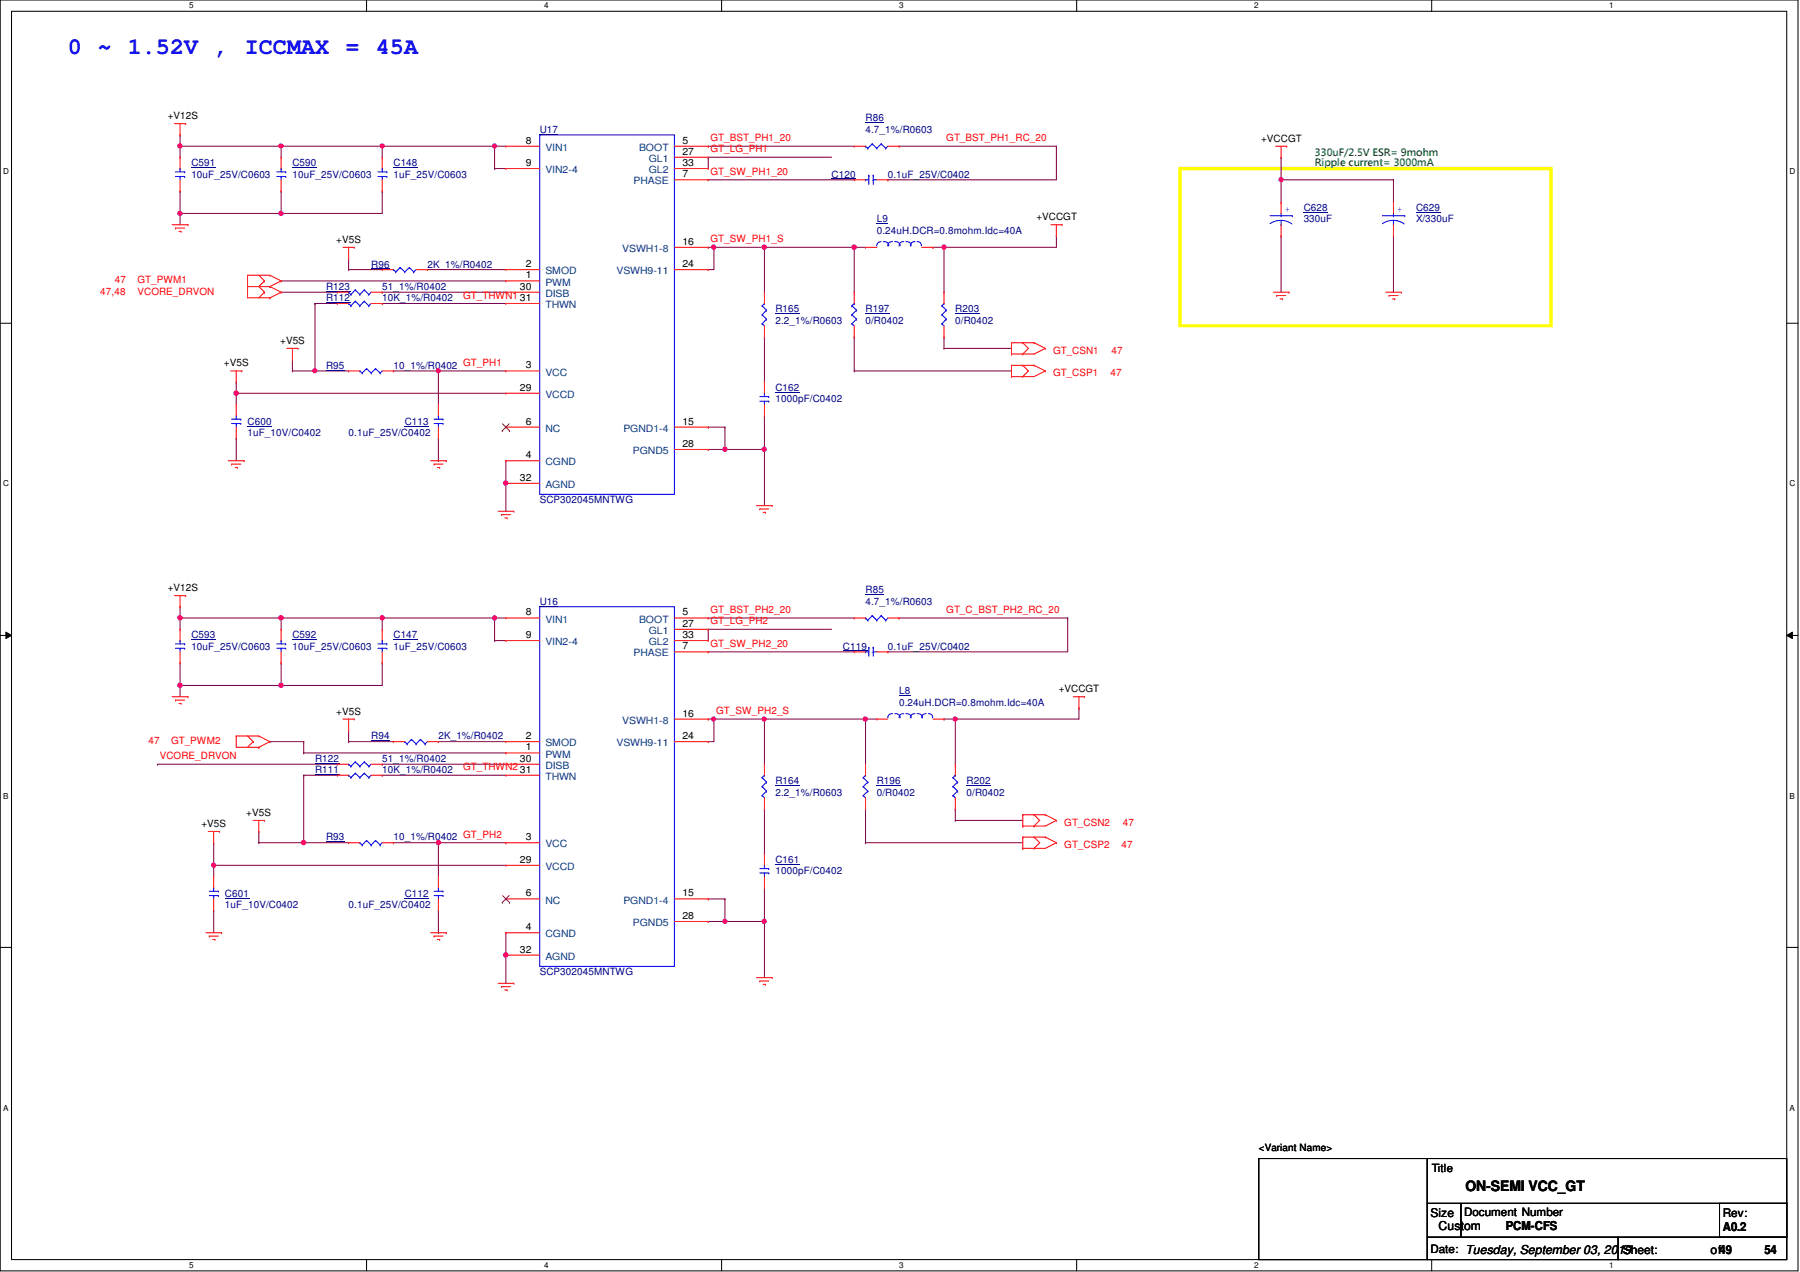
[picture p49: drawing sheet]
<svg xmlns="http://www.w3.org/2000/svg" width="297mm" height="210mm" viewBox="0 0 297 210" stroke-linecap="round" stroke-linejoin="round" font-family="sans-serif">
<defs><g id="words">
<text font-size="3.9" fill="#00f" x="11.2" y="8.8">0 ~ 1.52V , ICCMAX = 45A</text>
<text font-size="2.4" x="241.8" y="196.5">ON-SEMI VCC_GT</text>
<g font-size="2">
<text x="236.1" y="200.8">Size</text>
<text x="237.4" y="202.9">Custom</text>
<text x="248.5" y="202.9">PCM-CFS</text>
<text x="284.3" y="203.1">A0.2</text>
<text x="267.8" y="206.9">Sheet:</text>
<text x="282.3" y="207">of49</text>
<text x="291.2" y="207">54</text>
</g>
<g font-size="1.9">
<text x="236.3" y="193.4">Title</text>
<text x="241.6" y="200.7">Document Number</text>
<text x="284.3" y="200.7">Rev:</text>
<text x="236.1" y="206.8">Date: Tuesday, September 03, 2019</text>
</g>
<g font-size="1.7">
<text x="27.7" y="19.6">+V12S</text>
<text x="86.8" y="23.7">8</text>
<text x="112.6" y="23.7">5</text>
<text x="208.1" y="23.4">+VCCGT</text>
<text x="86.8" y="27.4">9</text>
<text x="112.6" y="25.5">27</text>
<text x="112.6" y="27.4">33</text>
<text x="112.6" y="29.3">7</text>
<text x="55.5" y="40">+V5S</text>
<text x="112.6" y="40.4">16</text>
<text x="171" y="36.4">+VCCGT</text>
<text x="85.8" y="47.8">30</text>
<text x="86.8" y="44.1">2</text>
<text x="86.8" y="45.9">1</text>
<text x="112.6" y="44.1">24</text>
<text x="85.8" y="49.7">31</text>
<text x="46.2" y="56.7">+V5S</text>
<text x="37" y="60.5">+V5S</text>
<text x="85.8" y="64.5">29</text>
<text x="86.8" y="60.8">3</text>
<text x="86.8" y="70.1">6</text>
<text x="112.6" y="70.1">15</text>
<text x="86.8" y="75.6">4</text>
<text x="112.6" y="73.7">28</text>
<text x="85.8" y="79.3">32</text>
<text x="27.7" y="97.5">+V12S</text>
<text x="86.8" y="101.6">8</text>
<text x="112.6" y="101.6">5</text>
<text x="86.8" y="105.3">9</text>
<text x="112.6" y="103.4">27</text>
<text x="112.6" y="105.3">33</text>
<text x="112.6" y="107.1">7</text>
<text x="55.5" y="117.9">+V5S</text>
<text x="112.6" y="118.2">16</text>
<text x="174.7" y="114.2">+VCCGT</text>
<text x="85.8" y="125.7">30</text>
<text x="86.8" y="122">2</text>
<text x="86.8" y="123.8">1</text>
<text x="112.6" y="122">24</text>
<text x="85.8" y="127.5">31</text>
<text x="33.2" y="136.5">+V5S</text>
<text x="40.6" y="134.6">+V5S</text>
<text x="85.8" y="142.4">29</text>
<text x="86.8" y="138.6">3</text>
<text x="86.8" y="147.9">6</text>
<text x="112.6" y="147.9">15</text>
<text x="86.8" y="153.5">4</text>
<text x="112.6" y="151.6">28</text>
<text x="85.8" y="157.2">32</text>
<text x="207.7" y="189.9">&lt;Variant Name&gt;</text>
</g>
<g font-size="1.7" fill="#000080">
<text x="89.1" y="21.9">U17</text>
<text x="142.8" y="20">R86</text>
<text x="142.8" y="21.9">4.7_1%/R0603</text>
<text x="31.6" y="27.4">C591</text>
<text x="31.6" y="29.3">10uF_25V/C0603</text>
<text x="48.3" y="27.4">C590</text>
<text x="48.3" y="29.3">10uF_25V/C0603</text>
<text x="64.9" y="27.4">C148</text>
<text x="64.9" y="29.3">1uF_25V/C0603</text>
<text x="137.2" y="29.3">C120</text>
<text x="146.5" y="29.3">0.1uF_25V/C0402</text>
<text x="215.1" y="34.9">C628</text>
<text x="233.7" y="34.9">C629</text>
<text x="144.7" y="36.7">L9</text>
<text x="144.7" y="38.6">0.24uH.DCR=0.8mohm.Idc=40A</text>
<text x="215.1" y="36.7">330uF</text>
<text x="233.7" y="36.7">X/330uF</text>
<text x="53.8" y="47.8">R123</text>
<text x="61.3" y="44.2">R96</text>
<text x="63.1" y="47.8">51_1%/R0402</text>
<text x="70.5" y="44.2">2K_1%/R0402</text>
<text x="53.8" y="49.7">R112</text>
<text x="63.1" y="49.7">10K_1%/R0402</text>
<text x="128" y="51.6">R165</text>
<text x="128" y="53.4">2.2_1%/R0603</text>
<text x="142.8" y="51.6">R197</text>
<text x="142.8" y="53.4">0/R0402</text>
<text x="157.6" y="51.6">R203</text>
<text x="157.6" y="53.4">0/R0402</text>
<text x="53.8" y="60.8">R95</text>
<text x="64.9" y="60.8">10_1%/R0402</text>
<text x="128" y="64.5">C162</text>
<text x="40.8" y="70.1">C600</text>
<text x="40.8" y="72">1uF_10V/C0402</text>
<text x="57.5" y="72">0.1uF_25V/C0402</text>
<text x="66.8" y="70.1">C113</text>
<text x="128" y="66.4">1000pF/C0402</text>
<text x="89.1" y="83.1">SCP302045MNTWG</text>
<text x="89.1" y="99.8">U16</text>
<text x="142.8" y="97.9">R85</text>
<text x="142.8" y="99.8">4.7_1%/R0603</text>
<text x="31.6" y="105.3">C593</text>
<text x="31.6" y="107.2">10uF_25V/C0603</text>
<text x="48.3" y="105.3">C592</text>
<text x="48.3" y="107.2">10uF_25V/C0603</text>
<text x="64.9" y="105.3">C147</text>
<text x="64.9" y="107.2">1uF_25V/C0603</text>
<text x="139.1" y="107.2">C119</text>
<text x="146.5" y="107.2">0.1uF_25V/C0402</text>
<text x="148.4" y="114.6">L8</text>
<text x="148.4" y="116.5">0.24uH.DCR=0.8mohm.Idc=40A</text>
<text x="52" y="125.7">R122</text>
<text x="61.3" y="122">R94</text>
<text x="63.1" y="125.7">51_1%/R0402</text>
<text x="72.3" y="122">2K_1%/R0402</text>
<text x="52" y="127.6">R111</text>
<text x="63.1" y="127.6">10K_1%/R0402</text>
<text x="128" y="129.4">R164</text>
<text x="128" y="131.3">2.2_1%/R0603</text>
<text x="144.7" y="129.4">R196</text>
<text x="144.7" y="131.3">0/R0402</text>
<text x="159.5" y="129.4">R202</text>
<text x="159.5" y="131.3">0/R0402</text>
<text x="53.8" y="138.7">R93</text>
<text x="64.9" y="138.7">10_1%/R0402</text>
<text x="128" y="142.4">C161</text>
<text x="37.1" y="148">C601</text>
<text x="37.1" y="149.8">1uF_10V/C0402</text>
<text x="57.5" y="149.8">0.1uF_25V/C0402</text>
<text x="66.8" y="148">C112</text>
<text x="128" y="144.3">1000pF/C0402</text>
<text x="89.1" y="161">SCP302045MNTWG</text>
</g>
<g font-size="1.7" fill="#f00">
<text x="117.3" y="23.3">GT_BST_PH1_20</text>
<text x="156.2" y="23.3">GT_BST_PH1_RC_20</text>
<text x="117.3" y="25.1">GT_LG_PH1</text>
<text x="117.3" y="28.9">GT_SW_PH1_20</text>
<text x="117.3" y="40">GT_SW_PH1_S</text>
<text x="19" y="46.7">47</text>
<text x="22.7" y="46.7">GT_PWM1</text>
<text x="16.5" y="48.6">47,48</text>
<text x="22.7" y="48.6">VCORE_DRVON</text>
<text x="76.5" y="49.3">GT_THWN1</text>
<text x="173.8" y="58.4">GT_CSN1</text>
<text x="183.4" y="58.4">47</text>
<text x="76.5" y="60.4">GT_PH1</text>
<text x="173.8" y="62.1">GT_CSP1</text>
<text x="183.3" y="62.1">47</text>
<text x="117.3" y="101.2">GT_BST_PH2_20</text>
<text x="156.2" y="101.2">GT_C_BST_PH2_RC_20</text>
<text x="117.3" y="103">GT_LG_PH2</text>
<text x="117.3" y="106.8">GT_SW_PH2_20</text>
<text x="118.2" y="117.9">GT_SW_PH2_S</text>
<text x="24.5" y="122.8">47</text>
<text x="26.4" y="125.3">VCORE_DRVON</text>
<text x="28.2" y="122.8">GT_PWM2</text>
<text x="76.5" y="127.1">GT_THWN2</text>
<text x="175.6" y="136.3">GT_CSN2</text>
<text x="185.3" y="136.3">47</text>
<text x="76.5" y="138.3">GT_PH2</text>
<text x="175.6" y="140">GT_CSP2</text>
<text x="185.1" y="140">47</text>
</g>
<g font-size="1.7" fill="#004080">
<text x="90" y="24.9">VIN1</text>
<text x="90" y="28.6">VIN2-4</text>
<text x="105.4" y="24.9">BOOT</text>
<text x="107.1" y="26.7">GL1</text>
<text x="107.1" y="28.6">GL2</text>
<text x="104.6" y="30.4">PHASE</text>
<text x="102.7" y="41.6">VSWH1-8</text>
<text x="90" y="45.3">SMOD</text>
<text x="90" y="47.1">PWM</text>
<text x="101.7" y="45.3">VSWH9-11</text>
<text x="90" y="49">DISB</text>
<text x="90" y="50.8">THWN</text>
<text x="90" y="62">VCC</text>
<text x="90" y="65.7">VCCD</text>
<text x="90" y="71.2">NC</text>
<text x="102.9" y="71.2">PGND1-4</text>
<text x="90" y="76.8">CGND</text>
<text x="104.4" y="74.9">PGND5</text>
<text x="90" y="80.5">AGND</text>
<text x="90" y="102.7">VIN1</text>
<text x="90" y="106.5">VIN2-4</text>
<text x="105.4" y="102.7">BOOT</text>
<text x="107.1" y="104.6">GL1</text>
<text x="107.1" y="106.5">GL2</text>
<text x="104.6" y="108.3">PHASE</text>
<text x="102.7" y="119.4">VSWH1-8</text>
<text x="90" y="123.1">SMOD</text>
<text x="90" y="125">PWM</text>
<text x="101.7" y="123.1">VSWH9-11</text>
<text x="90" y="126.9">DISB</text>
<text x="90" y="128.7">THWN</text>
<text x="90" y="139.8">VCC</text>
<text x="90" y="143.6">VCCD</text>
<text x="90" y="149.1">NC</text>
<text x="102.9" y="149.1">PGND1-4</text>
<text x="90" y="154.7">CGND</text>
<text x="104.4" y="152.8">PGND5</text>
<text x="90" y="158.4">AGND</text>
</g>
<g font-size="1.7" fill="#008000">
<text x="217" y="25.8">330uF/2.5V ESR= 9mohm</text>
<text x="217" y="27.4">Ripple current= 3000mA</text>
</g>
<g font-size="1.5" fill="#00f">
<text x="212" y="35">+</text>
<text x="230.5" y="35">+</text>
</g>
<g font-size="1.4">
<text x="31.2" y="1.4">5</text>
<text x="89.8" y="1.4">4</text>
<text x="148.4" y="1.4">3</text>
<text x="207" y="1.4">2</text>
<text x="265.6" y="1.4">1</text>
<text x=".5" y="28.8">D</text>
<text x="295.3" y="28.8">D</text>
<text x=".5" y="80.3">C</text>
<text x="295.3" y="80.3">C</text>
<text x=".5" y="131.8">B</text>
<text x="295.3" y="131.8">B</text>
<text x=".5" y="183.3">A</text>
<text x="295.3" y="183.3">A</text>
<text x="31.2" y="209.3">5</text>
<text x="89.8" y="209.3">4</text>
<text x="148.4" y="209.3">3</text>
<text x="207" y="209.3">2</text>
<text x="265.6" y="209.3">1</text>
</g>
</g></defs>
<path d="M0 0h296.7v209.7h-296.7zM1.9 1.9h292.9v206h-292.9z" fill="none" stroke="#000" stroke-width=".17"/>
<g fill="#fff">
<path d="M31.2 .2h.7v1.5h-.7z"/>
<path d="M31.2 208.1h.7v1.4h-.7z"/>
</g>
<path d="M60.5 0v1.9M60.5 207.9v1.8" fill="none" stroke="#000" stroke-width=".17"/>
<g fill="#fff">
<path d="M89.8 .2h.7v1.5h-.7z"/>
<path d="M89.8 208.1h.7v1.4h-.7z"/>
</g>
<path d="M119.1 0v1.9M119.1 207.9v1.8" fill="none" stroke="#000" stroke-width=".17"/>
<g fill="#fff">
<path d="M148.4 .2h.7v1.5h-.7z"/>
<path d="M148.4 208.1h.7v1.4h-.7z"/>
</g>
<path d="M177.7 0v1.9M177.7 207.9v1.8" fill="none" stroke="#000" stroke-width=".17"/>
<g fill="#fff">
<path d="M207 .2h.7v1.5h-.7z"/>
<path d="M207 208.1h.7v1.4h-.7z"/>
</g>
<path d="M236.3 0v1.9M236.3 207.9v1.8" fill="none" stroke="#000" stroke-width=".17"/>
<g fill="#fff">
<path d="M265.6 .2h.7v1.5h-.7z"/>
<path d="M265.6 208.1h.7v1.4h-.7z"/>
<path d="M.5 27.6h.9v1.5h-.9z"/>
<path d="M295.3 27.6h.9v1.5h-.9z"/>
<path d="M.5 79.1h.9v1.5h-.9z"/>
<path d="M295.3 79.1h.9v1.5h-.9z"/>
</g>
<path d="M0 53.3h1.9M294.8 53.3h1.9" fill="none" stroke="#000" stroke-width=".17"/>
<g fill="#fff">
<path d="M.5 130.6h.9v1.5h-.9z"/>
<path d="M295.3 130.6h.9v1.5h-.9z"/>
</g>
<path d="M0 104.9h1.9M1 104.3l.9 .6-.9 .5zM294.8 104.9l1-.6v1.1zM294.8 104.9h1.9" fill="none" stroke="#000" stroke-width=".17"/>
<path d="M1 104.3l.9 .6-.9 .5zM294.8 104.9l1-.6v1.1z" fill="#000"/>
<g fill="#fff">
<path d="M.5 182.1h.8v1.5h-.8z"/>
<path d="M295.3 182.1h.8v1.5h-.8z"/>
</g>
<path d="M0 156.3h1.9M294.8 156.3h1.9" fill="none" stroke="#000" stroke-width=".17"/>
<path d="M194.7 27.8h61.2v26h-61.2z" fill="none" stroke="#ff0" stroke-width=".55"/>
<path d="M81.6 102h.1M81.6 102v3.7M117.8 118.7h.1M117.8 118.7v3.7M72.3 122.4h.1M72.3 122.4h11.2" fill="none" stroke="#800040" stroke-width=".17"/>
<circle cx="117.8" cy="118.7" r=".34" fill="#f0f"/>
<circle cx="117.8" cy="118.7" r=".34" fill="none" stroke="#f0f" stroke-width=".17"/>
<path d="M63.1 126.1h.1M63.1 126.1h20.4M64.9 139.1h.1M64.9 139.1h7.4M35.3 142.8h.1M35.3 150.2h.1M35.3 142.8v1.9M35.3 150.2v3.7M119.6 152.1h.1M119.6 152.1h6.5M126.1 152.1h.1M126.1 152.1v9.2" fill="none" stroke="#800040" stroke-width=".17"/>
<circle cx="126.1" cy="152" r=".35" fill="#f0f"/>
<circle cx="126.1" cy="152" r=".35" fill="none" stroke="#f0f" stroke-width=".17"/>
<g fill="none" stroke="#800040" stroke-width=".17">
<path d="M29.7 102h.1M29.7 102h16.7M81.6 102h.1M81.6 105.7h.1M81.6 102h1.9M81.6 105.7h1.9M116.9 103.8h.1M116.9 103.8v1.9M157.6 118.7h.1M157.6 118.7v7.4M44.5 122.4h.1M44.5 122.4h5.6"/>
<path d="M126.1 146.5h.1M126.1 146.5v5.6"/>
</g>
<circle cx="46.4" cy="102" r=".37" fill="#f0f"/>
<circle cx="46.4" cy="102" r=".37" fill="none" stroke="#f0f" stroke-width=".17"/>
<circle cx="29.7" cy="102" r=".37" fill="#f0f"/>
<circle cx="29.7" cy="102" r=".37" fill="none" stroke="#f0f" stroke-width=".17"/>
<path d="M29.7 109.4h.1M29.7 102h.1M29.7 113.1h.1M29.7 102v1.8M29.7 109.4v5.6M46.4 102h.1M46.4 109.4h.1M46.4 102h35.2M46.4 102v1.8M46.4 109.4v3.7M63.1 102h.1M63.1 102v1.8" fill="none" stroke="#800040" stroke-width=".17"/>
<circle cx="81.6" cy="102" r=".35" fill="#f0f"/>
<circle cx="81.6" cy="102" r=".35" fill="none" stroke="#f0f" stroke-width=".17"/>
<circle cx="63.1" cy="102" r=".35" fill="#f0f"/>
<circle cx="63.1" cy="102" r=".35" fill="none" stroke="#f0f" stroke-width=".17"/>
<path d="M46.4 113.1h.1M63.1 109.4h.1M63.1 109.4v3.7h-16.7M26 126.1h.1M26 126.1h29.7M50.1 127.9h.1M50.1 127.9h5.6M50.1 127.9v11.2M63.1 127.9h.1M63.1 127.9h20.4" fill="none" stroke="#800040" stroke-width=".17"/>
<circle cx="50.1" cy="139" r=".37" fill="#f0f"/>
<circle cx="50.1" cy="139" r=".37" fill="none" stroke="#f0f" stroke-width=".17"/>
<path d="M50.1 139.1h.1M50.1 139.1h7.4M35.3 142.8h.1M35.3 142.8h48.2" fill="none" stroke="#800040" stroke-width=".17"/>
<circle cx="35.2" cy="142.8" r=".35" fill="#f0f"/>
<circle cx="35.2" cy="142.8" r=".35" fill="none" stroke="#f0f" stroke-width=".17"/>
<path d="M72.3 153.9h.1M72.3 150.2v3.7M83.5 153.9h.1M83.5 157.6h.1M83.5 153.9v8.4" fill="none" stroke="#800040" stroke-width=".17"/>
<circle cx="83.4" cy="157.6" r=".37" fill="#f0f"/>
<circle cx="83.4" cy="157.6" r=".37" fill="none" stroke="#f0f" stroke-width=".17"/>
<g fill="none" stroke="#800040" stroke-width=".17">
<path d="M116.9 102h.1M116.9 103.8h.1M116.9 107.6h.1M116.9 118.7h.1M116.9 102h24.1M116.9 103.8h20.3M116.9 107.6h24.1M116.9 118.7h9.2M117.8 118.7h.1M126.1 118.7h.1M126.1 118.7v7.4M146.5 107.6h.1"/>
<path d="M148.4 102h.1M148.4 102h27.8M176.2 102h.1M176.2 102v5.6h-29.7M116.9 122.4h.1M116.9 122.4h.9"/>
</g>
<circle cx="126.1" cy="118.7" r=".34" fill="#f0f"/>
<circle cx="126.1" cy="118.7" r=".34" fill="none" stroke="#f0f" stroke-width=".17"/>
<path d="M126.1 118.7h.1M126.1 118.7h16.7M126.1 133.5h.1M126.1 133.5v7.4M116.9 148.3h.1M116.9 148.3h2.7M119.6 148.3h.1M119.6 148.3v3.8" fill="none" stroke="#800040" stroke-width=".17"/>
<circle cx="119.6" cy="152" r=".35" fill="#f0f"/>
<circle cx="119.6" cy="152" r=".35" fill="none" stroke="#f0f" stroke-width=".17"/>
<path d="M142.8 118.7h.1M142.8 118.7v7.4M157.6 118.7h.1M157.6 118.7h20.5M116.9 152.1h.1M116.9 152.1h2.7" fill="none" stroke="#800040" stroke-width=".17"/>
<circle cx="142.8" cy="118.7" r=".36" fill="#f0f"/>
<circle cx="142.8" cy="118.7" r=".36" fill="none" stroke="#f0f" stroke-width=".17"/>
<path d="M29.7 113.1h.1M29.7 113.1h16.7M142.8 118.7h.1M142.8 118.7h1.9M142.8 133.5h.1M142.8 139.1h.1M142.8 133.5v5.6M142.8 139.1h26M157.6 133.5h.1M157.6 135.4h.1M157.6 133.5v1.9M157.6 135.4h11.2" fill="none" stroke="#800040" stroke-width=".17"/>
<circle cx="46.4" cy="113.1" r=".37" fill="#f0f"/>
<circle cx="46.4" cy="113.1" r=".37" fill="none" stroke="#f0f" stroke-width=".17"/>
<circle cx="29.7" cy="113.1" r=".37" fill="#f0f"/>
<circle cx="29.7" cy="113.1" r=".37" fill="none" stroke="#f0f" stroke-width=".17"/>
<path d="M29.7 100.1h.1M29.7 100.1v1.9M155.8 118.7h.1M155.8 118.7h1.8" fill="none" stroke="#800040" stroke-width=".17"/>
<circle cx="157.6" cy="118.7" r=".36" fill="#f0f"/>
<circle cx="157.6" cy="118.7" r=".36" fill="none" stroke="#f0f" stroke-width=".17"/>
<g fill="none" stroke="#800040" stroke-width=".17">
<path d="M81.6 24.1h.1M81.6 24.1v3.7M63.1 48.2h.1M63.1 48.2h20.4M70.5 44.5h.1M70.5 44.5h13M117.8 40.8h.1M117.8 40.8v3.7M39 64.9h.1M39 72.3h.1M39 64.9v1.9M39 72.3v3.7"/>
<path d="M72.3 61.2h.1M72.3 76h.1M72.3 61.2v5.6M72.3 72.3v3.7M119.6 74.2h.1M119.6 74.2h6.5M126.1 74.2h.1M126.1 74.2v9.2"/>
</g>
<circle cx="126.1" cy="74.1" r=".35" fill="#f0f"/>
<circle cx="126.1" cy="74.1" r=".35" fill="none" stroke="#f0f" stroke-width=".17"/>
<path d="M63.1 24.1h20.4M81.6 24.1h.1M81.6 27.8h.1M81.6 27.8h1.9M116.9 26h.1M116.9 26v1.8M46.4 46.4h.1M46.4 46.4h37.1M155.8 40.8h.1M155.8 40.8v7.4M126.1 68.6h.1M126.1 68.6v5.6" fill="none" stroke="#800040" stroke-width=".17"/>
<circle cx="63.1" cy="24.1" r=".34" fill="#f0f"/>
<circle cx="63.1" cy="24.1" r=".34" fill="none" stroke="#f0f" stroke-width=".17"/>
<circle cx="81.6" cy="24.1" r=".34" fill="#f0f"/>
<circle cx="81.6" cy="24.1" r=".34" fill="none" stroke="#f0f" stroke-width=".17"/>
<path d="M46.4 48.2h.1M46.4 48.2h9.3M63.1 50.1h.1M63.1 50.1h20.4M39 64.9h.1M39 64.9h44.5M64.9 61.2h.1M64.9 61.2h7.4" fill="none" stroke="#800040" stroke-width=".17"/>
<circle cx="39" cy="64.9" r=".37" fill="#f0f"/>
<circle cx="39" cy="64.9" r=".37" fill="none" stroke="#f0f" stroke-width=".17"/>
<path d="M72.3 61.2h.1M72.3 61.2h11.2" fill="none" stroke="#800040" stroke-width=".17"/>
<circle cx="72.3" cy="61.2" r=".34" fill="#f0f"/>
<circle cx="72.3" cy="61.2" r=".34" fill="none" stroke="#f0f" stroke-width=".17"/>
<path d="M83.5 76h.1M83.5 79.8h.1M83.5 76v8.4" fill="none" stroke="#800040" stroke-width=".17"/>
<circle cx="83.5" cy="79.7" r=".36" fill="#f0f"/>
<circle cx="83.5" cy="79.7" r=".36" fill="none" stroke="#f0f" stroke-width=".17"/>
<g fill="none" stroke="#800040" stroke-width=".17">
<path d="M116.9 24.1h.1M116.9 26h.1M116.9 29.7h.1M116.9 24.1h24.1M116.9 26h20.3M116.9 29.7h24.1M146.5 29.7h.1M148.4 24.1h.1M148.4 24.1h25.9M174.3 24.1h.1M174.3 24.1v5.6h-27.8M116.9 40.8h.1"/>
<path d="M116.9 40.8h.9"/>
</g>
<circle cx="117.8" cy="40.8" r=".35" fill="#f0f"/>
<circle cx="117.8" cy="40.8" r=".35" fill="none" stroke="#f0f" stroke-width=".17"/>
<path d="M116.9 44.5h.1M116.9 44.5h.9M117.8 40.8h.1M117.8 40.8h23.2M126.1 40.8h.1M126.1 40.8v7.4" fill="none" stroke="#800040" stroke-width=".17"/>
<circle cx="140.9" cy="40.8" r=".37" fill="#f0f"/>
<circle cx="140.9" cy="40.8" r=".37" fill="none" stroke="#f0f" stroke-width=".17"/>
<circle cx="126.1" cy="40.8" r=".35" fill="#f0f"/>
<circle cx="126.1" cy="40.8" r=".35" fill="none" stroke="#f0f" stroke-width=".17"/>
<path d="M126.1 55.6h.1M126.1 55.6v7.4M116.9 70.5h.1M116.9 70.5h2.7M119.6 70.5h.1M119.6 70.5v3.7" fill="none" stroke="#800040" stroke-width=".17"/>
<circle cx="119.6" cy="74.1" r=".35" fill="#f0f"/>
<circle cx="119.6" cy="74.1" r=".35" fill="none" stroke="#f0f" stroke-width=".17"/>
<path d="M155.8 40.8h.1M155.8 40.8h18.5M116.9 74.2h.1M116.9 74.2h2.7" fill="none" stroke="#800040" stroke-width=".17"/>
<circle cx="155.8" cy="40.8" r=".35" fill="#f0f"/>
<circle cx="155.8" cy="40.8" r=".35" fill="none" stroke="#f0f" stroke-width=".17"/>
<g fill="none" stroke="#800040" stroke-width=".17">
<path d="M211.4 29.7h.1M211.4 29.7h18.6M141 40.8h.1M141 55.6h.1M141 40.8v7.4M141 55.6v5.6M141 40.8h1.8M154 40.8h.1M154 40.8h1.8M155.8 55.6h.1M155.8 57.5h.1M155.8 55.6v1.9"/>
<path d="M155.8 57.5h11.1M141 61.2h.1M141 61.2h25.9"/>
</g>
<circle cx="211.4" cy="29.6" r=".35" fill="#f0f"/>
<circle cx="211.4" cy="29.6" r=".35" fill="none" stroke="#f0f" stroke-width=".17"/>
<g fill="none" stroke="#800040" stroke-width=".17">
<path d="M174.3 38.9h.1M174.3 38.9v1.9M211.4 29.7h.1M211.4 26h.1M211.4 38.9h.1M211.4 26v7.4M211.4 38.9v9.3M230 29.7h.1M230 38.9h.1M230 29.7v3.7M230 38.9v9.3M52 50.1h.1"/>
<path d="M52 50.1v11.1M57.5 42.7h.1M57.5 44.5h.1M57.5 42.7v1.8M57.5 44.5h5.6M39 63h.1M39 63v1.9M178.1 116.8h.1M178.1 116.8v1.9M57.5 120.5h.1M57.5 122.4h.1M57.5 120.5v1.9"/>
<path d="M57.5 122.4h7.4"/>
</g>
<circle cx="51.9" cy="61.2" r=".34" fill="#f0f"/>
<circle cx="51.9" cy="61.2" r=".34" fill="none" stroke="#f0f" stroke-width=".17"/>
<path d="M52 50.1h.1M52 50.1h3.7M52 61.2h.1M52 61.2h5.5M35.3 139.1h.1M35.3 139.1v3.7M72.3 139.1h.1M72.3 139.1v5.6M72.3 139.1h11.2M83.5 139.1h.1" fill="none" stroke="#800040" stroke-width=".17"/>
<circle cx="72.3" cy="139" r=".35" fill="#f0f"/>
<circle cx="72.3" cy="139" r=".35" fill="none" stroke="#f0f" stroke-width=".17"/>
<path d="M29.7 24.1h.1M29.7 24.1h16.7" fill="none" stroke="#800040" stroke-width=".17"/>
<circle cx="46.4" cy="24.1" r=".36" fill="#f0f"/>
<circle cx="46.4" cy="24.1" r=".36" fill="none" stroke="#f0f" stroke-width=".17"/>
<circle cx="29.7" cy="24.1" r=".36" fill="#f0f"/>
<circle cx="29.7" cy="24.1" r=".36" fill="none" stroke="#f0f" stroke-width=".17"/>
<g fill="none" stroke="#800040" stroke-width=".17">
<path d="M29.7 31.5h.1M29.7 24.1h.1M29.7 35.2h.1M29.7 24.1v1.9M29.7 31.5v5.6M46.4 24.1h.1M46.4 31.5h.1M46.4 35.2h.1M46.4 24.1h16.7M46.4 24.1v1.9M46.4 31.5v3.7M63.1 24.1h.1"/>
<path d="M63.1 31.5h.1M63.1 24.1v1.9M63.1 31.5v3.7h-33.4"/>
</g>
<circle cx="46.4" cy="35.2" r=".36" fill="#f0f"/>
<circle cx="46.4" cy="35.2" r=".36" fill="none" stroke="#f0f" stroke-width=".17"/>
<circle cx="29.7" cy="35.2" r=".36" fill="#f0f"/>
<circle cx="29.7" cy="35.2" r=".36" fill="none" stroke="#f0f" stroke-width=".17"/>
<g fill="none" stroke="#800040" stroke-width=".17">
<path d="M29.7 22.3h.1M29.7 22.3v1.8M48.3 59.4v1.8M48.3 61.2h.1M48.3 61.2h3.7M52 61.2h.1M42.7 137.2h.1M42.7 139.1h.1M42.7 137.2v1.9M42.7 139.1h7.4M50.1 122.4h.1M50.1 124.2h.1"/>
<path d="M50.1 122.4v1.8M50.1 124.2h33.4"/>
</g>
<g fill="none" stroke="#f00" stroke-width=".17">
<path d="M28.4 37.1h2.6M28.8 20.4h1.8M29 37.6h.1M29 37.6h1.5M29.5 38.2h.4M29.7 22.3h.1M29.7 20.4v1.9M29.9 38.2h.1M30.6 20.4h.1M31 37.1h.1M173.4 37.1h1.9M174.3 38.9h.1"/>
<path d="M174.3 37.1v1.8M175.3 37.1h.1M210.5 24.1h1.8M211.4 26h.1M211.4 24.1v1.9M212.3 24.1h.1M40.8 45.4h.1M40.8 47.3h.1M40.8 47.3h3.7M40.8 45.4h3.7M40.8 45.4v3.7h3.7M42.7 45.4l.9 1"/>
<path d="M43.6 46.4h.1M43.6 48.2h.1M43.6 46.4l-.9 .9 .9 .9M43.6 48.2l-.9 .9M44.5 47.3h.1M44.5 45.4h.1M44.5 49.1h.1M44.5 45.4l1.9 1M44.5 47.3l1.9 .9M46.4 46.4h.1M46.4 48.2h.1M46.4 46.4l-1.9 .9"/>
<path d="M46.4 48.2l-1.9 .9M47.3 57.5h1.9M48.3 59.4h.1M48.3 57.5v1.9M49.2 57.5h.1M56.6 40.8h1.9M57.5 42.7h.1M57.5 40.8v1.9M58.5 40.8h.1M166.9 58.4h.1M166.9 56.6h.1M166.9 56.6h3.7"/>
<path d="M166.9 56.6v1.8M168.8 58.4h.1M168.8 56.6h.1M168.8 56.6l.9 .9-.9 .9M170.6 56.6h.1M170.6 56.6l1.9 .9M172.5 57.5h.1M172.5 57.5l-1.9 .9h-3.7M210.1 48.2h2.6M210.7 48.8h.1M210.7 48.8h1.5M211.2 49.3h.4"/>
<path d="M211.6 49.3h.1M212.7 48.2h.1M228.7 48.2h2.6M229.2 48.8h.1M229.2 48.8h1.5M229.8 49.3h.4M230.2 49.3h.1M231.3 48.2h.1M37.7 76h2.6M38.1 61.2h1.8M38.2 76.6h.1M38.2 76.6h1.5"/>
<path d="M38.8 77.1h.4M39 63h.1M39 61.2v1.8M39.2 77.1h.1M39.9 61.2h.1M40.3 76h.1M71.1 76h2.6M71.6 76.6h.1M71.6 76.6h1.5M72.2 77.1h.4M72.6 77.1h.1M73.7 76h.1"/>
<path d="M166.9 62.1h.1M166.9 60.3h.1M166.9 60.3v1.8M166.9 60.3h3.7M168.8 62.1h.1M168.8 60.3h.1M168.8 60.3l.9 .9-.9 .9M170.6 60.3h.1M170.6 60.3l1.9 .9M172.5 61.2h.1M172.5 61.2l-1.9 .9h-3.7M28.8 98.3h1.8"/>
<path d="M29.7 98.3v1.8M30.6 98.3h.1M82.2 84.4h2.6M82.8 84.9h.1M82.8 84.9h1.4M83.3 85.5h.4M83.7 85.5h.1M84.8 84.4h.1M124.8 83.4h2.6M125.4 84h.1M125.4 84h1.5M125.9 84.5h.4"/>
<path d="M126.3 84.5h.1M127.4 83.4h.1M28.4 115h2.6M29 115.5h.1M29 115.5h1.5M29.5 116.1h.4M29.7 100.1h.1M29.7 109.4h.1M29.7 103.8h.1M29.7 103.8v1.9M29.7 107.6v1.8M29.9 116.1h.1"/>
<path d="M31 115h.1M56.6 118.7h1.9M57.5 118.7v1.8M58.5 118.7h.1M177.1 115h1.9M178.1 116.8h.1M178.1 115v1.8M179 115h.1M34.4 137.2h1.8M35.3 139.1h.1M35.3 137.2v1.9M36.2 137.2h.1"/>
<path d="M39 121.5h.1M39 121.5v1.8h3.7M39 121.5h3.7M40.8 121.5l1 .9M41.8 122.4h.1M41.8 135.4h1.8M41.8 122.4l-1 .9M42.7 137.2h.1M42.7 123.3h.1M42.7 121.5h.1M42.7 135.4v1.8M42.7 121.5l1.8 .9"/>
<path d="M43.6 135.4h.1M44.5 122.4h.1M44.5 122.4l-1.8 .9M57.5 120.5h.1M168.8 136.3h.1M168.8 134.5h.1M168.8 140h.1M168.8 138.1h.1M168.8 134.5h3.7M168.8 134.5v1.8M168.8 138.1v1.9M168.8 138.1h3.7"/>
<path d="M170.6 136.3h.1M170.6 134.5h.1M170.6 140h.1M170.6 138.1h.1M170.6 134.5l1 .9-1 .9M170.6 138.1l1 1-1 .9M172.5 134.5h.1M172.5 138.1h.1M172.5 134.5l1.8 .9M172.5 138.1l1.8 1M174.3 135.4h.1M174.3 139.1h.1"/>
<path d="M174.3 135.4l-1.8 .9h-3.7M174.3 139.1l-1.8 .9h-3.7M34 153.9h2.6M34.5 154.5h.1M34.5 154.5h1.5M35.1 155h.4M35.5 155h.1M36.6 153.9h.1M71.1 153.9h2.6M71.6 154.5h.1M71.6 154.5h1.5M72.2 155h.4"/>
<path d="M72.6 155h.1M73.7 153.9h.1M82.2 162.3h2.6M82.8 162.8h.1M82.8 162.8h1.4M83.3 163.4h.4M83.7 163.4h.1M84.8 162.3h.1M124.8 161.3h2.6M125.4 161.9h.1M125.4 161.9h1.5M125.9 162.4h.4"/>
<path d="M126.3 162.4h.1M127.4 161.3h.1"/>
</g>
<path d="M207.7 191.2h27.8v16.7h-27.8zM235.5 198.6h5.6v5.6h-5.6zM235.5 191.2h59.3v7.4h-59.3zM241.1 198.6h53.7v5.6h-53.7zM283.8 198.6h11v5.6h-11zM235.5 204.2h31.5v3.7h-31.5zM267 204.2h27.8v3.7h-27.8z" fill="none" stroke="#000" stroke-width=".17"/>
<g fill="none" stroke="#00f" stroke-width=".17">
<path d="M145.4 39.9a.65 .65 0 0 0-.7 .7M145.8 39.9a.66 .66 0 0 1 .8 .7M147.3 39.9a.66 .66 0 0 0-.8 .7M147.7 39.9a.66 .66 0 0 1 .8 .7M149.1 39.9a.66 .66 0 0 0-.7 .7M149.5 39.9a.66 .66 0 0 1 .8 .7M151 39.9a.66 .66 0 0 0-.8 .7M151.3 39.9h.1a.57 .57 0 0 1 .6 .7M29 106.3h1.5M29 107h1.5M29.7 105.7h.1M29.7 107h.1"/>
<path d="M29.7 105.7v.6M29.7 107v.6M30.5 106.3h.1M30.5 107h.1"/>
</g>
<path d="M31.6 105.6h4" fill="none" stroke="#000080" stroke-width=".17"/>
<path d="M144.7 36.9h1.9v.1h-1.9z" fill="#000080"/>
<g fill="none" stroke="#f00" stroke-width=".17">
<path d="M46.4 31.5h.1M46.4 26h.1M46.4 26v1.8M46.4 29.7v1.8M55.7 48.2h.1M55.7 48.2h1.8M61.3 48.2h1.8M63.1 48.2h.1M142.8 40.8h.1M142.8 40.8h1.9M152.1 40.8h1.9M154 40.8h.1"/>
<path d="M57.5 61.2h.1M57.5 61.2h1.9M63.1 61.2h1.8M64.9 61.2h.1M63.1 109.4h.1M63.1 103.8h.1M63.1 103.8v1.9M63.1 107.6v1.8M126.1 133.5h.1M126.1 126.1h.1M126.1 126.1v1.8M126.1 131.7v1.8"/>
<path d="M72.3 150.2h.1M72.3 144.7h.1M72.3 144.7v1.8M72.3 148.3v1.9"/>
</g>
<g fill="none" stroke="#00f" stroke-width=".17">
<path d="M45.7 28.4h1.5M45.7 29.1h1.5M46.4 27.8h.1M46.4 29.1h.1M46.4 27.8v.6M46.4 29.1v.6M47.2 28.4h.1M47.2 29.1h.1M57.5 48.2h.1M57.5 48.2l.4 .4M57.9 48.6h.1M58.6 47.8h.1"/>
<path d="M58.6 47.8l-.7 .8M58.6 47.8l.8 .8M59.4 48.6h.1M60.1 47.8h.1M60.1 47.8l.8 .8M60.1 47.8l-.7 .8M60.9 48.6h.1M61.3 48.2l-.4 .4M59.4 61.2h.1M59.4 61.2l.4 .4M59.8 61.6h.1M60.5 60.8h.1"/>
<path d="M60.5 60.8l-.7 .8M60.5 60.8l.8 .8M61.3 61.6h.1M62 60.8h.1M62 60.8l.7 .8M62 60.8l-.7 .8M62.7 61.6h.1M63.1 61.2l-.4 .4M62.4 106.3h1.4M62.4 107h1.4M63.1 105.7h.1M63.1 107h.1"/>
<path d="M63.1 105.7v.6M63.1 107v.6M63.8 106.3h.1M63.8 107h.1M147.3 117.8a.65 .65 0 0 0-.8 .6M147.7 117.8a.65 .65 0 0 1 .8 .7M149.1 117.8a.65 .65 0 0 0-.7 .6M149.5 117.8a.65 .65 0 0 1 .8 .7M151 117.8a.65 .65 0 0 0-.8 .6M151.3 117.8a.65 .65 0 0 1 .9 .7M152.8 117.8a.62 .62 0 0 0-.7 .6M153.2 117.8a.58 .58 0 0 1 .7 .6"/>
<path d="M125.8 128.3h.1M125.8 131.3h.1M125.8 129.8h.1M125.8 128.3l.7 .8M125.8 131.3l.3 .4M125.8 129.8l.7 .8M126.1 127.9h.1M126.1 127.9l-.3 .4M126.5 130.6h.1M126.5 129.1h.1M126.5 130.6l-.7 .7M126.5 129.1l-.7 .7"/>
<path d="M71.6 147.1h1.5M71.6 147.8h1.5M72.3 146.5h.1M72.3 147.8h.1M72.3 146.5v.6M72.3 147.8v.5M73.1 147.1h.1M73.1 147.8h.1"/>
</g>
<path d="M48.3 27.7h3.9M53.8 48.1h4M53.8 61.1h3.1M64.9 105.6h4M128 129.6h3.9M66.8 148.2h4" fill="none" stroke="#000080" stroke-width=".17"/>
<path d="M148.4 114.8h1.8v.1h-1.8z" fill="#000080"/>
<g fill="none" stroke="#f00" stroke-width=".17">
<path d="M29.7 31.5h.1M29.7 26h.1M29.7 26v1.8M29.7 29.7v1.8M63.1 31.5h.1M63.1 26h.1M63.1 26v1.8M63.1 29.7v1.8M83.5 24.1h.1M83.5 27.8h.1M83.5 24.1h5.6M83.5 27.8h5.6"/>
<path d="M111.3 24.1h5.6M111.3 27.8h5.6M111.3 26h5.6M111.3 29.7h5.6M116.9 24.1h.1M116.9 26h.1M116.9 27.8h.1M116.9 29.7h.1M141 29.7h.1M141 24.1h.1M141 24.1h1.8M141 29.7h1.8"/>
<path d="M144.7 29.7h1.8M146.5 29.7h.1M146.5 24.1h1.9M148.4 24.1h.1M211.4 33.4h.1M211.4 38.9h.1M211.4 33.4v1.8M211.4 37.1v1.8M230 33.4h.1M230 38.9h.1M230 33.4v1.8M230 37.1v1.8"/>
<path d="M55.7 50.1h.1M55.7 50.1h1.8M61.3 50.1h1.8M63.1 44.5h.1M63.1 50.1h.1M63.1 44.5h1.8M68.7 44.5h1.8M70.5 44.5h.1M83.5 44.5h.1M83.5 46.4h.1M83.5 48.2h.1M83.5 50.1h.1"/>
<path d="M83.5 44.5h5.6M83.5 46.4h5.6M83.5 48.2h5.6M83.5 50.1h5.6M111.3 44.5h5.6M111.3 40.8h5.6M116.9 40.8h.1M116.9 44.5h.1M126.1 55.6h.1M126.1 48.2h.1M126.1 48.2v1.9M126.1 53.8v1.8"/>
<path d="M141 55.6h.1M141 48.2h.1M141 48.2v1.9M141 53.8v1.8M155.8 55.6h.1M155.8 48.2h.1M155.8 48.2v1.9M155.8 53.8v1.8M39 72.3h.1M39 66.8h.1M39 66.8v1.8M39 70.5v1.8"/>
<path d="M72.3 72.3h.1M72.3 66.8h.1M72.3 66.8v1.8M72.3 70.5v1.8M83.5 61.2h.1M83.5 64.9h.1M83.5 70.5h.1M83.5 76h.1M83.5 79.8h.1M83.5 61.2h5.6M83.5 64.9h5.6M83.5 70.5h5.6"/>
<path d="M83.5 76h5.6M83.5 79.8h5.6M111.3 70.5h5.6M111.3 74.2h5.6M116.9 74.2h.1M116.9 70.5h.1M126.1 68.6h.1M126.1 63h.1M126.1 63v1.9M126.1 66.8v1.8M46.4 109.4h.1M46.4 103.8h.1"/>
<path d="M46.4 103.8v1.9M46.4 107.6v1.8M83.5 102h.1M83.5 105.7h.1M83.5 102h5.6M83.5 105.7h5.6M111.3 118.7h5.6M111.3 102h5.6M111.3 105.7h5.6M111.3 103.8h5.6M111.3 107.6h5.6M116.9 102h.1"/>
<path d="M116.9 103.8h.1M116.9 105.7h.1M116.9 107.6h.1M116.9 118.7h.1M141 102h.1M141 107.6h.1M141 102h1.8M141 107.6h1.8M144.7 118.7h.1M144.7 118.7h1.8M144.7 107.6h1.8M146.5 107.6h.1"/>
<path d="M146.5 102h1.9M148.4 102h.1M154 118.7h1.8M155.8 118.7h.1M55.7 126.1h.1M55.7 127.9h.1M55.7 126.1h1.8M55.7 127.9h1.8M57.5 139.1h.1M57.5 139.1h1.9M61.3 126.1h1.8M61.3 127.9h1.8"/>
<path d="M63.1 126.1h.1M63.1 127.9h.1M63.1 139.1h1.8M64.9 139.1h.1M64.9 122.4h.1M64.9 122.4h1.9M70.5 122.4h1.8M72.3 122.4h.1M83.5 122.4h.1M83.5 124.2h.1M83.5 126.1h.1M83.5 127.9h.1"/>
<path d="M83.5 139.1h.1M83.5 126.1h5.6M83.5 122.4h5.6M83.5 124.2h5.6M83.5 127.9h5.6M83.5 139.1h5.6M111.3 122.4h5.6M116.9 122.4h.1M142.8 133.5h.1M142.8 126.1h.1M142.8 126.1v1.8M142.8 131.7v1.8"/>
<path d="M157.6 133.5h.1M157.6 126.1h.1M157.6 126.1v1.8M157.6 131.7v1.8M35.3 150.2h.1M35.3 144.7h.1M35.3 144.7v1.8M35.3 148.3v1.9M83.5 142.8h.1M83.5 148.3h.1M83.5 153.9h.1M83.5 157.6h.1"/>
<path d="M83.5 142.8h5.6M83.5 148.3h5.6M83.5 153.9h5.6M83.5 157.6h5.6M111.3 148.3h5.6M111.3 152.1h5.6M116.9 152.1h.1M116.9 148.3h.1M126.1 146.5h.1M126.1 140.9h.1M126.1 140.9v1.9M126.1 144.7v1.8"/>
</g>
<g fill="none" stroke="#00f" stroke-width=".17">
<path d="M29 28.4h1.5M29 29.1h1.5M29.7 27.8h.1M29.7 29.1h.1M29.7 27.8v.6M29.7 29.1v.6M30.5 28.4h.1M30.5 29.1h.1M62.4 28.4h1.4M62.4 29.1h1.4M63.1 27.8h.1M63.1 29.1h.1"/>
<path d="M63.1 27.8v.6M63.1 29.1v.6M63.8 28.4h.1M63.8 29.1h.1M89.1 22.3h22.2v59.3h-22.2zM142.8 29.7h.1M142.8 24.1h.1M142.8 29.7h.6M142.8 24.1l.4 .4M143.2 24.5h.1M143.4 28.9h.1M143.4 28.9v1.5"/>
<path d="M143.9 23.7h.1M143.9 23.7l-.7 .8M143.9 23.7l.8 .8M144.1 28.9h.1M144.1 29.7h.1M144.1 28.9v1.5M144.1 29.7h.6M144.7 24.5h.1M145.4 23.7h.1M145.4 23.7l.8 .8M145.4 23.7l-.7 .8M146.2 24.5h.1"/>
<path d="M146.5 24.1l-.3 .4M209.6 35.6h3.7M211.4 37.1h.1M211.4 35.6h.1M211.4 36.4l-1.1 .2-.7 .3M211.4 36.4l.8 .1 1 .5M211.4 35.2v.4M211.4 36.4v.7M213.3 35.6h.1M228.1 35.6h3.7M230 37.1h.1M230 35.6h.1"/>
<path d="M230 36.4l-1.2 .2-.7 .3M230 36.4l1.1 .2 .6 .4M230 35.2v.4M230 36.4v.7M231.8 35.6h.1M57.5 50.1h.1M57.5 50.1l.4 .4M57.9 50.5h.1M58.6 49.7h.1M58.6 49.7l-.7 .8M58.6 49.7l.8 .8M59.4 50.5h.1"/>
<path d="M60.1 49.7h.1M60.1 49.7l.8 .8M60.1 49.7l-.7 .8M60.9 50.5h.1M61.3 50.1l-.4 .4M64.9 44.5h.1M64.9 44.5l.4 .4M65.3 44.9h.1M66 44.2h.1M66 44.2l-.7 .7M66 44.2l.8 .7M66.8 44.9h.1"/>
<path d="M67.6 44.2h.1M67.6 44.2l.7 .7M67.6 44.2l-.8 .7M68.3 44.9h.1M68.7 44.5l-.4 .4M125.8 50.5h.1M125.8 53.4h.1M125.8 51.9h.1M125.8 50.5l.7 .7M125.8 53.4l.3 .4M125.8 51.9l.7 .8M126.1 50.1h.1"/>
<path d="M126.1 50.1l-.3 .4M126.5 52.7h.1M126.5 51.2h.1M126.5 52.7l-.7 .7M126.5 51.2l-.7 .7M140.6 50.5h.1M140.6 53.4h.1M140.6 51.9h.1M140.6 50.5l.7 .7M140.6 53.4l.4 .4M140.6 51.9l.7 .8M141 50.1h.1"/>
<path d="M141 50.1l-.4 .4M141.3 52.7h.1M141.3 51.2h.1M141.3 52.7l-.7 .7M141.3 51.2l-.7 .7M155.4 50.5h.1M155.4 53.4h.1M155.4 51.9h.1M155.4 50.5l.8 .7M155.4 53.4l.4 .4M155.4 51.9l.8 .8M155.8 50.1h.1"/>
<path d="M155.8 50.1l-.4 .4M156.2 52.7h.1M156.2 51.2h.1M156.2 52.7l-.8 .7M156.2 51.2l-.8 .7M38.2 69.2h1.5M38.2 69.9h1.5M39 68.6h.1M39 69.9h.1M39 68.6v.6M39 69.9v.6M39.7 69.2h.1"/>
<path d="M39.7 69.9h.1M71.6 69.2h1.5M71.6 69.9h1.5M72.3 68.6h.1M72.3 69.9h.1M72.3 68.6v.6M72.3 69.9v.6M73.1 69.2h.1M73.1 69.9h.1M125.4 65.4h1.5M125.4 66.2h1.5M126.1 64.9h.1"/>
<path d="M126.1 66.2h.1M126.1 64.9v.5M126.1 66.2v.6M126.9 65.4h.1M126.9 66.2h.1M45.7 106.3h1.5M45.7 107h1.5M46.4 105.7h.1M46.4 107h.1M46.4 105.7v.6M46.4 107v.6M47.2 106.3h.1"/>
<path d="M47.2 107h.1M89.1 100.1h22.2v59.4h-22.2zM142.8 102h.1M142.8 107.6h.1M142.8 102l.4 .4M142.8 107.6h.6M143.2 102.4h.1M143.4 106.8h.1M143.4 106.8v1.5M143.9 101.6h.1M143.9 101.6l-.7 .8M143.9 101.6l.8 .8"/>
<path d="M144.1 106.8h.1M144.1 107.6h.1M144.1 107.6h.6M144.1 106.8v1.5M144.7 102.4h.1M145.4 101.6h.1M145.4 101.6l.8 .8M145.4 101.6l-.7 .8M146.2 102.4h.1M146.5 102l-.3 .4M57.5 126.1h.1M57.5 127.9h.1"/>
<path d="M57.5 126.1l.4 .3M57.5 127.9l.4 .4M57.9 126.4h.1M57.9 128.3h.1M58.6 125.7h.1M58.6 127.6h.1M58.6 125.7l-.7 .7M58.6 125.7l.8 .7M58.6 127.6l-.7 .7M58.6 127.6l.8 .7M59.4 126.4h.1M59.4 139.1h.1"/>
<path d="M59.4 128.3h.1M59.4 139.1l.4 .3M59.8 139.4h.1M60.1 125.7h.1M60.1 127.6h.1M60.1 125.7l.8 .7M60.1 125.7l-.7 .7M60.1 127.6l.8 .7M60.1 127.6l-.7 .7M60.5 138.7h.1M60.5 138.7l-.7 .7M60.5 138.7l.8 .7"/>
<path d="M60.9 126.4h.1M60.9 128.3h.1M61.3 139.4h.1M61.3 126.1l-.4 .3M61.3 127.9l-.4 .4M62 138.7h.1M62 138.7l.7 .7M62 138.7l-.7 .7M62.7 139.4h.1M63.1 139.1l-.4 .3M66.8 122.4h.1M66.8 122.4l.4 .4"/>
<path d="M67.2 122.8h.1M67.9 122h.1M67.9 122l-.7 .8M67.9 122l.8 .8M68.7 122.8h.1M69.4 122h.1M69.4 122l.7 .8M69.4 122l-.7 .8M70.1 122.8h.1M70.5 122.4l-.4 .4M142.4 128.3h.1M142.4 131.3h.1"/>
<path d="M142.4 129.8h.1M142.4 128.3l.8 .8M142.4 131.3l.4 .4M142.4 129.8l.8 .8M142.8 127.9h.1M142.8 127.9l-.4 .4M143.2 130.6h.1M143.2 129.1h.1M143.2 130.6l-.8 .7M143.2 129.1l-.8 .7M157.3 128.3h.1M157.3 131.3h.1"/>
<path d="M157.3 129.8h.1M157.3 128.3l.7 .8M157.3 131.3l.3 .4M157.3 129.8l.7 .8M157.6 127.9h.1M157.6 127.9l-.3 .4M158 130.6h.1M158 129.1h.1M158 130.6l-.7 .7M158 129.1l-.7 .7M34.5 147.1h1.5M34.5 147.8h1.5"/>
<path d="M35.3 146.5h.1M35.3 147.8h.1M35.3 146.5v.6M35.3 147.8v.5M36 147.1h.1M36 147.8h.1M125.4 143.3h1.5M125.4 144.1h1.5M126.1 142.8h.1M126.1 144.1h.1M126.1 142.8v.5M126.1 144.1v.6"/>
<path d="M126.9 143.3h.1M126.9 144.1h.1"/>
</g>
<g fill="none" stroke="#000080" stroke-width=".17">
<path d="M31.6 27.7h4M64.9 27.7h4M89.1 22.1h3M137.2 29.5h4M142.8 20.3h3.1M215.1 35.1h4M233.7 35.1h4M53.8 49.9h4M61.3 44.4h3M128 51.8h3.9M142.8 51.8h4M157.6 51.8h4"/>
<path d="M40.8 70.3h4M66.8 70.3h4M128 64.7h3.9M142.8 98.1h3.1M48.3 105.6h3.9M89.1 100h3M139.1 107.4h4M52 126h4M52 127.8h4M53.8 138.9h3.1M61.3 122.2h3M144.7 129.6h4"/>
<path d="M159.5 129.6h4M37.1 148.2h4M128 142.6h3.9"/>
</g>
<path d="M82.9 71.1h.1M82.9 69.9l1.2 1.2M84 69.9l-1.1 1.2M84.1 71.1h.1M82.9 148.9h.1M82.9 147.8l1.2 1.1M84 147.8l-1.1 1.1M84.1 148.9h.1" fill="none" stroke="#804000" stroke-width=".17"/>
<circle cx="117.8" cy="118.7" r=".34" fill="#f0f"/>
<circle cx="117.8" cy="118.7" r=".34" fill="none" stroke="#f0f" stroke-width=".17"/>
<circle cx="126.1" cy="152" r=".35" fill="#f0f"/>
<circle cx="126.1" cy="152" r=".35" fill="none" stroke="#f0f" stroke-width=".17"/>
<circle cx="46.4" cy="102" r=".37" fill="#f0f"/>
<circle cx="46.4" cy="102" r=".37" fill="none" stroke="#f0f" stroke-width=".17"/>
<circle cx="29.7" cy="102" r=".37" fill="#f0f"/>
<circle cx="29.7" cy="102" r=".37" fill="none" stroke="#f0f" stroke-width=".17"/>
<circle cx="81.6" cy="102" r=".35" fill="#f0f"/>
<circle cx="81.6" cy="102" r=".35" fill="none" stroke="#f0f" stroke-width=".17"/>
<circle cx="63.1" cy="102" r=".35" fill="#f0f"/>
<circle cx="63.1" cy="102" r=".35" fill="none" stroke="#f0f" stroke-width=".17"/>
<circle cx="50.1" cy="139" r=".37" fill="#f0f"/>
<circle cx="50.1" cy="139" r=".37" fill="none" stroke="#f0f" stroke-width=".17"/>
<circle cx="35.2" cy="142.8" r=".35" fill="#f0f"/>
<circle cx="35.2" cy="142.8" r=".35" fill="none" stroke="#f0f" stroke-width=".17"/>
<circle cx="83.4" cy="157.6" r=".37" fill="#f0f"/>
<circle cx="83.4" cy="157.6" r=".37" fill="none" stroke="#f0f" stroke-width=".17"/>
<circle cx="126.1" cy="118.7" r=".34" fill="#f0f"/>
<circle cx="126.1" cy="118.7" r=".34" fill="none" stroke="#f0f" stroke-width=".17"/>
<circle cx="119.6" cy="152" r=".35" fill="#f0f"/>
<circle cx="119.6" cy="152" r=".35" fill="none" stroke="#f0f" stroke-width=".17"/>
<circle cx="142.8" cy="118.7" r=".36" fill="#f0f"/>
<circle cx="142.8" cy="118.7" r=".36" fill="none" stroke="#f0f" stroke-width=".17"/>
<circle cx="46.4" cy="113.1" r=".37" fill="#f0f"/>
<circle cx="46.4" cy="113.1" r=".37" fill="none" stroke="#f0f" stroke-width=".17"/>
<circle cx="29.7" cy="113.1" r=".37" fill="#f0f"/>
<circle cx="29.7" cy="113.1" r=".37" fill="none" stroke="#f0f" stroke-width=".17"/>
<circle cx="157.6" cy="118.7" r=".36" fill="#f0f"/>
<circle cx="157.6" cy="118.7" r=".36" fill="none" stroke="#f0f" stroke-width=".17"/>
<circle cx="126.1" cy="74.1" r=".35" fill="#f0f"/>
<circle cx="126.1" cy="74.1" r=".35" fill="none" stroke="#f0f" stroke-width=".17"/>
<circle cx="63.1" cy="24.1" r=".34" fill="#f0f"/>
<circle cx="63.1" cy="24.1" r=".34" fill="none" stroke="#f0f" stroke-width=".17"/>
<circle cx="81.6" cy="24.1" r=".34" fill="#f0f"/>
<circle cx="81.6" cy="24.1" r=".34" fill="none" stroke="#f0f" stroke-width=".17"/>
<circle cx="39" cy="64.9" r=".37" fill="#f0f"/>
<circle cx="39" cy="64.9" r=".37" fill="none" stroke="#f0f" stroke-width=".17"/>
<circle cx="72.3" cy="61.2" r=".34" fill="#f0f"/>
<circle cx="72.3" cy="61.2" r=".34" fill="none" stroke="#f0f" stroke-width=".17"/>
<circle cx="83.5" cy="79.7" r=".36" fill="#f0f"/>
<circle cx="83.5" cy="79.7" r=".36" fill="none" stroke="#f0f" stroke-width=".17"/>
<circle cx="117.8" cy="40.8" r=".35" fill="#f0f"/>
<circle cx="117.8" cy="40.8" r=".35" fill="none" stroke="#f0f" stroke-width=".17"/>
<circle cx="140.9" cy="40.8" r=".37" fill="#f0f"/>
<circle cx="140.9" cy="40.8" r=".37" fill="none" stroke="#f0f" stroke-width=".17"/>
<circle cx="126.1" cy="40.8" r=".35" fill="#f0f"/>
<circle cx="126.1" cy="40.8" r=".35" fill="none" stroke="#f0f" stroke-width=".17"/>
<circle cx="119.6" cy="74.1" r=".35" fill="#f0f"/>
<circle cx="119.6" cy="74.1" r=".35" fill="none" stroke="#f0f" stroke-width=".17"/>
<circle cx="155.8" cy="40.8" r=".35" fill="#f0f"/>
<circle cx="155.8" cy="40.8" r=".35" fill="none" stroke="#f0f" stroke-width=".17"/>
<circle cx="211.4" cy="29.6" r=".35" fill="#f0f"/>
<circle cx="211.4" cy="29.6" r=".35" fill="none" stroke="#f0f" stroke-width=".17"/>
<circle cx="51.9" cy="61.2" r=".34" fill="#f0f"/>
<circle cx="51.9" cy="61.2" r=".34" fill="none" stroke="#f0f" stroke-width=".17"/>
<circle cx="72.3" cy="139" r=".35" fill="#f0f"/>
<circle cx="72.3" cy="139" r=".35" fill="none" stroke="#f0f" stroke-width=".17"/>
<circle cx="46.4" cy="24.1" r=".36" fill="#f0f"/>
<circle cx="46.4" cy="24.1" r=".36" fill="none" stroke="#f0f" stroke-width=".17"/>
<circle cx="29.7" cy="24.1" r=".36" fill="#f0f"/>
<circle cx="29.7" cy="24.1" r=".36" fill="none" stroke="#f0f" stroke-width=".17"/>
<circle cx="46.4" cy="35.2" r=".36" fill="#f0f"/>
<circle cx="46.4" cy="35.2" r=".36" fill="none" stroke="#f0f" stroke-width=".17"/>
<circle cx="29.7" cy="35.2" r=".36" fill="#f0f"/>
<circle cx="29.7" cy="35.2" r=".36" fill="none" stroke="#f0f" stroke-width=".17"/>
<use href="#words"/>
</svg>
